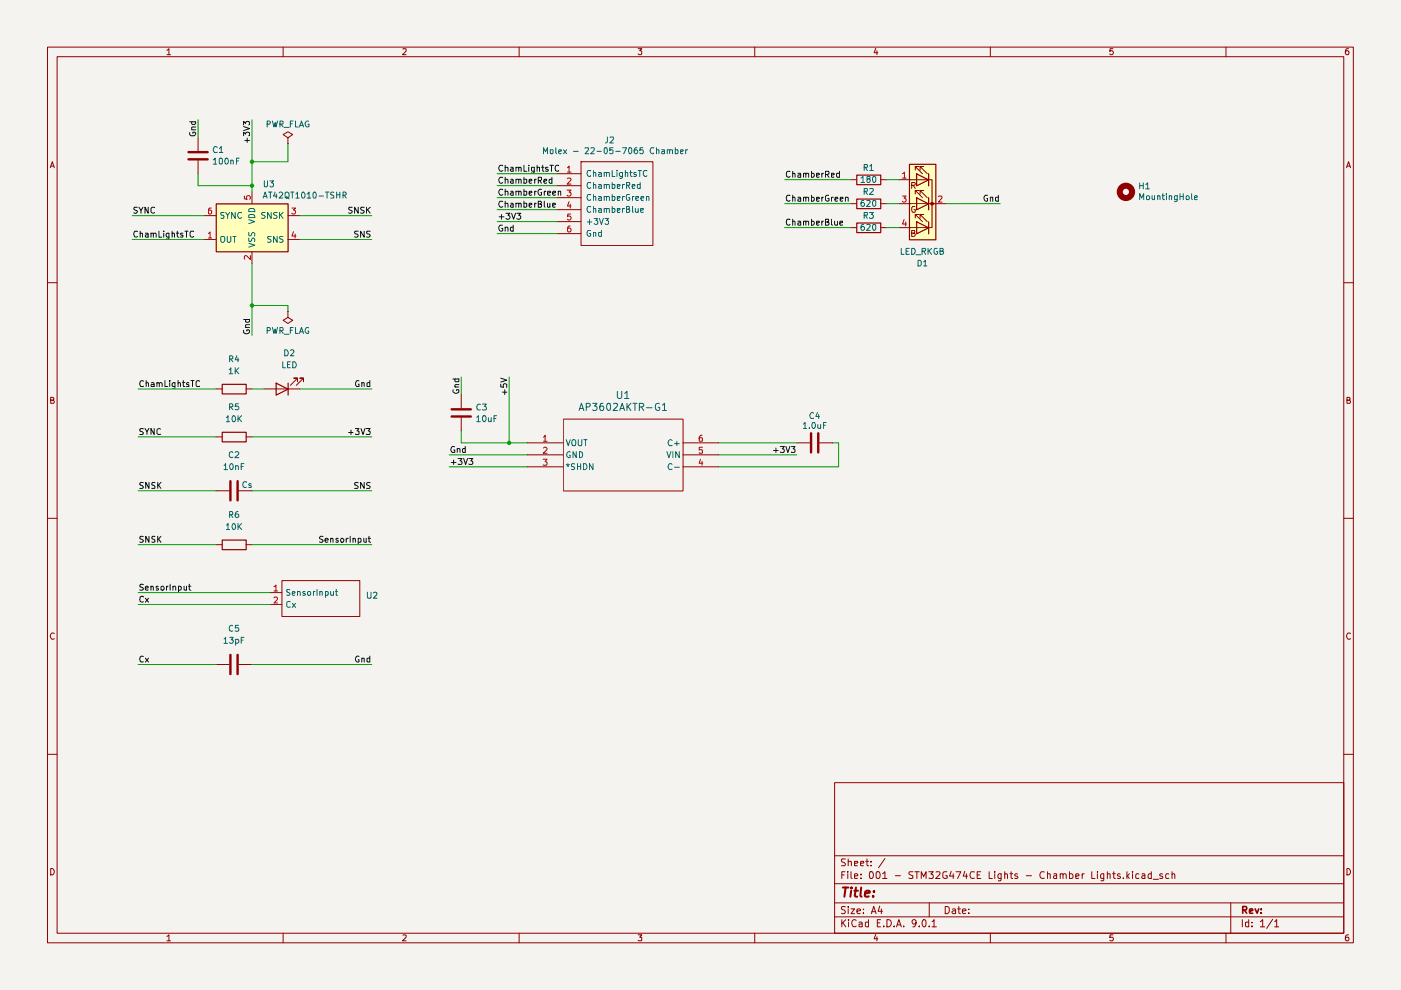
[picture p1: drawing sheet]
<svg xmlns="http://www.w3.org/2000/svg" width="297mm" height="210mm" viewBox="0 0 297 210" stroke-linecap="round" stroke-linejoin="round" font-family="sans-serif">
<path d="M0 0h297v209.9h-297z" fill="#f5f3ef"/>
<g fill="none" stroke="#910000" stroke-width=".21">
<path d="M10.1 10h276.8v189.9h-276.8zM12.1 12h272.8v185.9h-272.8zM35.4 10.7l.4-.4v1.3M35.4 11.6h.8M60 10v2M85.4 10.4l.6-.1 .1 .5-.8 .8h.8M110.1 10v2M135.3 10.3h.8l-.5 .5 .5 .1v.5l-.2 .2h-.4l-.2-.2M160 10v2M185.7 10.2l-.4 1h.8M185.9 10.8v.8M210 10v2"/>
<path d="M236 10.3h-.6l-.1 .6 .2-.1h.3l.3 .2v.3l-.3 .3h-.3l-.2-.2M259.9 10v2M285.9 10.3l-.5 .1a.92 .92 0 0 0 .1 1.2l.4-.1 .1-.5-.3-.2h-.2l-.3 .2M10.7 35.6l.4-1.3 .4 1.3M10.8 35.2h.6M285.5 35.6l.4-1.3 .4 1.3M285.6 35.2h.7M10.1 59.9h2M284.9 59.9h2M10.8 84.8h.5v-.5l-.5-.1v1.3h.5l.2-.4-.3-.3M285.6 84.8h.6v-.5l-.6-.1v1.3h.6l.1-.4-.3-.3M10.1 109.9h2"/>
<path d="M284.9 109.9h2M11.5 134.4a.58 .58 0 0 0-.8 .1 .58 .58 0 0 0 .1 .8 .37 .37 0 0 0 .3 .3 .37 .37 0 0 0 .4-.2M286.3 134.4a.58 .58 0 0 0-.8 .1 .58 .58 0 0 0 .2 .8 .37 .37 0 0 0 .3 .3 .37 .37 0 0 0 .3-.2M10.1 159.9h2M284.9 159.9h2M177 165.9h107.9v32h-107.9zM10.8 184.1a.68 .68 0 0 1 .7 .7 .68 .68 0 0 1-.7 .7zM35.4 198.5l.4-.3v1.3M35.4 199.5h.8M60 197.9v2M85.4 198.3h.7v.4l-.8 .8h.8M110.1 197.9v2"/>
<path d="M135.3 198.2h.8l-.5 .5 .5 .1v.6h-.8M160 197.9v2M177 194.4h107.9M177 191.4h107.9M177 187.4h107.9M177 181.4h107.9M178.5 195v1.5M178.5 185.5h.5M178.6 195.6l.7 .9M179.2 184.8h-.7v1.5M179.2 192.3h-.7v.5l.5 .2 .2 .4-.2 .3-.6-.1M179.2 182.1h-.7v.6a.62 .62 0 0 1 .7 .8l-.8 .1"/>
<path d="M179.3 195l-.8 .8M179.7 184.8v.1M179.7 185.3v1M179.8 192.2v.2M179.8 182.7l.6-.1 .1 1M179.8 182.1v1.5M179.8 192.7v1M179.9 195v.2M179.9 195.5v1M180.4 192.7h.8l-.8 1h.8M180.4 184.8v1.3l.3 .2M181.2 185.8l.7-.1-.2-.4h-.5v.9h.6"/>
<path d="M181.2 183h.7l-.1-.4h-.6v1h.6M181.5 195.2a.63 .63 0 0 0-.8 0 .63 .63 0 0 0 0 .9l.1 .3 .3 .1 .4-.2M181.7 193.2l.8-.2-.1-.2-.5-.1-.2 .2 .1 .7h.6M182.1 195.6l.5-.1 .2 .2v.8M182.5 183h.6l-.1-.4h-.5v.2v.8h.5M182.5 186.2v.1M182.5 185.3v.2M182.8 195.8l-.7 .2v.4h.7M183 193.5v.2M183 192.8v.1M183.6 182.6h.5M183.8 182.1v1.3l.1 .2h.2"/>
<path d="M184.1 195.6h-.6v.7l.2 .2 .4-.1M184.1 195v1.5M184.4 184.9l.1-.1a.73 .73 0 0 1 .7 .5 .73 .73 0 0 1-.3 .9h-.5zM184.7 183.5v.1M184.7 182.6v.2M184.7 193.7l.6-1.5 .5 1.5M184.8 193.3h.8M185.7 198.1l-.4 1h.8M185.8 184.9l.1-.1a.73 .73 0 0 1 .8 .5 .73 .73 0 0 1-.3 .9l-.3 .1-.3-.3zM185.9 198.6v.9M186 195.7h.5M186.5 192.1l-.3 1.1h.9"/>
<path d="M186.7 195h-.7v1.5h.7M186.9 192.7v1M187.1 185.3l.5-.5v1.5M187.1 186.3h.9M187.4 196.3v.2M187.6 182l-1.3 2M188 195a.78 .78 0 0 1 1 .7 .78 .78 0 0 1-1 .8zM189.6 196.3v.2M189.8 185.7h1.1M190.1 196.5l.5-1.5 .5 1.5M190.2 196.1h.7M191.6 196.3v.2"/>
<path d="M193.5 184.8h-.6l-.2 .3 .2 .3 .6 .3v.5h-.8M194 184.8h.9M194.2 195.6l-.2 .3h-.4l-.2-.3v-.4l.2-.2h.4a1.04 1.04 0 0 1-.2 1.5h-.3M194.4 184.8v1.5M194.9 196.3v.2M195.3 186.3v-1.5l.5 1 .5-1v1.5M195.8 195h.2a1 1 0 0 1 0 1.5l-.4-.3a.99 .99 0 0 1 .2-1.2zM196.9 184.8h1l-.5 .5h.2a.6 .6 0 0 1 .2 .9h-.9M197 196.3v.2M197 191.4v3M197.6 195.4l.4-.4v1.5M197.6 196.5h.9"/>
<path d="M198.5 184.9l.6-.1 .2 .5-.9 1h.9M200.4 192.2h.4l.5 .3v.8l-.5 .4h-.4zM200.7 184.8h-.5l-.3 .4 .1 .9 .3 .2 .5-.1v-.5h-.3M201.7 184.7l-.4 1.1h1M201.9 192.8l.5-.1 .2 .2v.8M202.1 185.3v1M202.6 193l-.8 .3 .3 .4 .5-.1M202.7 184.8h1l-.7 1.5M203 192.7h.6M203.3 192.2v1.3l.3 .2M204 193.2l.8-.2-.1-.2-.4-.1-.3 .2 .1 .7h.6M204.6 184.7l-.4 1.1h.9"/>
<path d="M204.9 185.3v1M205.4 193.5v.2M205.4 192.8v.1M206.6 184.9l-.7-.1a.75 .75 0 0 0-.3 1 .75 .75 0 0 0 .9 .4h.1M207.2 185.5h.5M207.9 184.8h-.7v1.5h.7M209.7 184.8v1.5h.7M210 197.9v2M210.9 184.8v.1M210.9 185.3v1M212.3 185.3v1.2l-.3 .3-.3-.1M212.3 185.3h-.5l-.2 .3 .1 .6h.6"/>
<path d="M213 185.4l.2-.1h.3l.1 1M213 184.8v1.5M214.1 185.3h.6M214.4 184.8v1.3l.3 .2M215.7 185.3a.35 .35 0 0 0-.3 0 .35 .35 0 0 0-.3 .3l.7 .4-.2 .3-.5-.1M217.6 185.7h1.1M221.4 184.9l-.6-.1a.74 .74 0 0 0-.3 1 .74 .74 0 0 0 .9 .4M222.1 185.4l.1-.1h.5v1M222.1 184.8v1.5M223.4 185.3h.6v1M224 185.7h-.5l-.1 .2 .1 .4 .5-.1M224.8 185.4l.2-.1h.4v1"/>
<path d="M224.8 185.3v1M225.4 185.5a.35 .35 0 0 1 .3-.3 .35 .35 0 0 1 .4 .3v.8M226.7 185.3h.5l.3 .3-.1 .6h-.7M226.7 184.8v1.5M228.1 185.8l.7-.1-.1-.4h-.6v.9h.6M229.4 185.3v1M229.9 185.3h-.4l-.1 .3M231.5 184.8v1.5h.7M232.7 184.8v.1M232.7 185.3v1M234 185.3v1.3l-.2 .2-.4-.1M234 185.3h-.4l-.3 .3 .1 .6h.6"/>
<path d="M234.8 185.4l.1-.1h.5v1M234.8 184.8v1.5M235.9 185.3h.6M236 198.2h-.6l-.1 .6 .6-.1 .2 .3-.1 .4h-.7M236.1 184.8v1.3l.4 .2M237.5 185.3a.35 .35 0 0 0-.4 0 .35 .35 0 0 0-.2 .3l.7 .4-.3 .3-.4-.1M238.2 186.2v.1M238.9 184.8v1.5M239 185.7l.4 .6M239.4 185.3l-.5 .5M240.1 184.8v.1M240.1 185.3v1"/>
<path d="M241.5 185.3h-.5l-.2 .3 .1 .6h.6M242.1 185.3h.6v1M242.7 185.7h-.5l-.1 .2 .1 .4 .5-.1M244.1 185.3h-.4l-.3 .3 .1 .6h.6M244.1 184.8v1.5M244.5 186.4h1.1M246.5 185.3a.35 .35 0 0 0-.4 0 .35 .35 0 0 0-.2 .3l.6 .4-.2 .3-.4-.1M247.8 185.3h-.4l-.3 .3 .1 .6h.6M248.5 185.4l.2-.1h.3l.1 1M248.5 184.8v1.5M259.9 197.9v2M260.9 191.4v6.5"/>
<path d="M263.4 195v1.5M264.8 195.6h-.7v.7l.2 .2 .5-.1M264.8 195v1.5M265.4 196.3v.2M265.4 195.6v.1M267.2 195.4l.5-.4v1.5M267.2 196.5h.9M269.8 194.9l-1.2 1.9M270.3 195.4l.4-.4v1.5M270.3 196.5h.8M285.6 184.1a.68 .68 0 0 1 .7 .7 .68 .68 0 0 1-.7 .7zM285.9 198.2l-.5 .1-.2 .4 .1 .7h.6v-.7h-.5l-.2 .3"/>
</g>
<path d="M263.5 193l.7-.1v-.6l-.7-.1v1.4M263.8 193l.5 .6M264.9 193.2l.7-.2v-.2l-.5-.1-.2 .2 .1 .7h.6M266.1 192.7l.4 .9 .4-.9M267.4 193.5v.1M267.4 192.8v.1" fill="none" stroke="#910000" stroke-width=".34"/>
<path d="M178.7 188.2h1.2M179.3 188.2l-.3 1.9M180.5 188.8l-.2 1.3M180.6 188.2l-.2 .1h.2v-.1l-.1 .1M181.1 188.8h.8M181.5 188.2l-.3 1.7 .1 .1 .4 .1M182.6 188.2l-.2 1.7 .3 .2M183.4 189.4l1-.1v-.4l-.6-.1-.4 .3v.9h.8M185.1 189.9v.2M185.3 188.9v.2" fill="none" stroke="#910000" stroke-width=".42"/>
<g fill="#ffb">
<path d="M45.8 43.2h15.2v10.1h-15.2z"/>
<path d="M192.8 34.8h5.6v16h-5.6z"/>
</g>
<g fill="none" stroke="#910000" stroke-width=".21">
<path d="M42 29.2v2.8M42 34v2.8M61 29.2l1.1-.7-1.1-.6-1 .6 1 .7v1.3M61 30.5h.1M118.1 36.8h5.1M118.1 39.4h5.1M123.2 34.3h15.2v17.8h-15.2zM180.3 38.1h1.3M186.7 38.1h1.3M43.3 45.7h2.5M43.3 50.8h2.5M53.4 40.6v2.6"/>
<path d="M53.4 53.3v2.6M61 45.7h2.6M61 50.8h2.6M118.1 41.9h5.1M118.1 44.4h5.1M118.1 47h5.1M118.1 49.5h5.1M180.3 43.2h1.3M180.3 48.3h1.3M186.7 43.2h1.3M186.7 48.3h1.3M61 66v1.3l1.1 .6-1.1 .7-1-.7 1-.6"/>
<path d="M61 66h.1M45.8 82.5h1.3M52.2 82.5h1.2M56 82.5h7.6M63.1 80.9v-.7h-.8h.8l-1.5 1.5M64.3 80.9v-.7h-.7h.7l-1.5 1.5M97.8 83.7v2.8M97.8 88.6v2.8M111.8 93.9h7.6M111.8 96.4h7.6M111.8 99h7.6M119.4 88.9h25.4v15.2h-25.4z"/>
<path d="M144.8 93.9h7.6M144.8 96.4h7.6M144.8 99h7.6M168.9 93.9h2.8M173.7 93.9h2.8"/>
</g>
<g fill="none" stroke="#0f0f0f" stroke-width=".21">
<path d="M40.2 28.1v.4l.3 .3 .8-.1 .2-.3-.2-.4h-.4v.3M40.2 25.8h1.3M40.6 25.8v.4l.3 .2h.3l.3-.2-.1-.4M40.6 27.5h.9M41.5 26.9l-.9 .1 .1 .5M51.6 28.8v-.8l.5 .4 .2-.4 .5 .1 .1 .5-.2 .2M51.6 26.8l1.3 .5-1.3 .4M51.6 26.5v-.8l.5 .5 .2-.5 .5 .1 .1 .5-.2 .2M51.9 29.8h1M52.4 29.3v.9M106.6 35.1h-.6a.66 .66 0 0 0-.2 .8 .66 .66 0 0 0 .7 .3h.1M106.6 37.7l-.6-.1a.66 .66 0 0 0-.2 .8 .66 .66 0 0 0 .7 .4l.1-.1"/>
<path d="M107.1 35.6l.5-.1 .1 .8M107.1 38.1l.5-.1 .1 .9M107.1 35.1v1.2M107.1 37.6v1.3M108.3 35.5h.4l.1 .8M108.3 38h.4l.1 .9M108.8 35.7l-.6 .3 .2 .3 .4-.1M108.8 38.3l-.6 .2 .2 .4 .4-.1M109.4 35.6l.5-.1 .1 .8M109.4 38.1l.5-.1 .1 .9M109.4 35.5v.8M109.4 38v.9"/>
<path d="M110 35.6v-.1h.4l.1 .8M110 38.2v-.2h.4l.1 .9M111.1 35.1v1.2h.6M111.1 38l.6 .1v.6l-.3 .2-.3-.1M111.1 37.6v1.3M112.1 35.1h.1M112.1 35.5v.8M112.2 38.4l.6-.1-.1-.3h-.4l-.1 .2v.5l.2 .2 .3-.1M113.3 36.2l-.4 .1-.2-.1 .1-.7h.5v1l-.3 .2h-.3M113.4 38v.9M113.7 38h-.2l-.1 .3M113.9 35.6l.5-.1v.8"/>
<path d="M113.9 35.1v1.2M114.1 38.3h.5l.2-.2-.1-.5h-.6v1.3M114.4 38.3l.4 .6M114.8 35.5h.5M115.1 35.1v1.1l.2 .1M115.3 38.4l.6-.1v-.3h-.5l-.1 .2v.5l.2 .2 .4-.1M116.2 35.5h-.5v.2l.5 .2v.3l-.1 .1-.4-.1M116.6 35.1h.7M116.9 35.1v1.2M117 38h-.5l-.1 .3 .1 .5h.5M117 37.6v1.3M118.4 35.1h-.5a.74 .74 0 0 0 .3 1.2l.2-.1"/>
<path d="M167.5 36.4l-.5-.1a.74 .74 0 0 0 .2 1.3l.3-.2M168.1 36.8l.4-.1 .1 .9M168.1 36.3v1.3M169.2 36.7h.5l.1 .9M169.8 37l-.6 .2v.3h.6M170.3 36.8l.6-.1v.9M170.3 36.7v.9M170.9 36.9v-.2h.5v.9M172 36.7h.5l.1 .3v.3l-.2 .3-.4-.1M172 36.3v1.3M173.1 37.2l.6-.2v-.3h-.6v.8h.6M174.2 36.7v.9"/>
<path d="M174.6 36.7l-.4 .3M175 37l.7-.1v-.6h-.7v1.3M175.3 37l.5 .6M176.3 37.2l.6-.2-.1-.3h-.5v.8h.5M178 36.7l-.6 .1v.6l.1 .2 .5-.1M178 36.3v1.3M29.1 43.9h-.7a.47 .47 0 0 0 .1 .5 .47 .47 0 0 0 .5 .2l.1 .4-.2 .2-.5-.1M29.1 49.1l-.5-.1a.66 .66 0 0 0-.2 .8 .66 .66 0 0 0 .7 .4v-.1M29.5 43.9l.4 .7 .4-.7M29.7 49.5l.4-.1 .1 .9M29.7 49v1.3M29.9 44.6v.6"/>
<path d="M30.8 49.4h.5l.1 .9M31.4 43.9v1.3l-.7-1.3v1.3M31.4 49.7l-.6 .2v.3h.6M32 49.5l.4-.1 .1 .9M32 49.4v.9M32.5 49.6l.1-.2h.4l.1 .9M32.8 44l-.5-.1-.3 .3 .1 .8 .3 .2 .4-.2M33.7 49v1.3h.6M34.7 49v.1M34.7 49.4v.9M35.8 50.2l-.3 .1-.3-.3v-.4l.2-.2h.4v1.1l-.2 .2-.3-.1M36.5 49.5l.4-.1 .1 .9"/>
<path d="M36.5 49v1.3M37.4 49.4h.5M37.6 49v1l.3 .3M38.8 49.4h-.4l-.1 .2 .1 .3h.4v.3h-.5M39.2 49h.7M39.5 49v1.3M41.1 49.1l-.6-.1-.2 .3v.7l.2 .2 .3 .1 .3-.2M74.7 43.9h-.7a.47 .47 0 0 0 0 .5 .47 .47 0 0 0 .5 .2l.2 .4-.3 .2-.5-.1M75.9 49h-.6v.5l.4 .1 .2 .4-.2 .3-.5-.1M75.9 43.9v1.3l-.7-1.3v1.3M77.2 49v1.3l-.7-1.3v1.3M77.2 43.9h-.7a.47 .47 0 0 0 .1 .5 .47 .47 0 0 0 .4 .2l.2 .4-.2 .2-.5-.1"/>
<path d="M77.7 43.9v1.3M77.9 44.4l.6 .8M78.5 49h-.7v.5l.4 .1 .3 .4-.3 .3-.5-.1M78.5 43.9l-.8 .7M105.8 46h1M106.3 45.5v1M106.5 47.8h-.5a.66 .66 0 0 0-.2 .8 .66 .66 0 0 0 .7 .3l.1-.5h-.3M106.6 42.8l-.6-.1a.66 .66 0 0 0-.2 .8 .66 .66 0 0 0 .7 .4l.1-.1M106.6 40.2l-.6-.1a.66 .66 0 0 0-.2 .8 .66 .66 0 0 0 .7 .4l.1-.1M107.1 48.3l.5-.1 .1 .8M107.1 43.2l.5-.1 .1 .8M107.1 40.6h.5l.1 .8"/>
<path d="M107.1 40.1v1.3M107.1 42.7v1.2M107.1 48.2v.8M107.3 45.2h.8l-.4 .4 .4 .3v.3l-.2 .3h-.5l-.1-.2M108.3 43.1h.4l.1 .8M108.3 40.6h.4l.1 .8M108.5 45.2l.4 1.3 .4-1.3M108.8 48.2h-.5l-.1 .2 .1 .5h.5M108.8 43.3l-.6 .3 .2 .3h.4M108.8 40.8l-.6 .3 .2 .3 .4-.1M108.8 47.8v1.2M109.4 43.2l.5-.1 .1 .8"/>
<path d="M109.4 40.6h.5l.1 .8M109.4 40.6v.8M109.4 43.1v.8M109.6 45.2h.8l-.4 .4 .4 .3v.3l-.2 .3-.6-.2M110 43.3v-.2h.4l.1 .8M110 40.7v-.1h.4l.1 .8M111.1 43.1l.6 .1v.6l-.3 .1h-.3M111.1 40.6h.6v.6l-.3 .2-.3-.1M111.1 40.1v1.3M111.1 42.7v1.2M112.2 43.5l.6-.2-.1-.2h-.4l-.1 .2v.5l.2 .1h.3M112.2 41l.6-.2-.1-.2h-.4l-.1 .1v.5l.2 .2 .3-.1"/>
<path d="M113.4 40.6v.8M113.4 43.1v.8M113.7 43.1h-.2l-.1 .2M113.7 40.6h-.2l-.1 .2M114.1 43.3h.5l.2-.3-.2-.3h-.5v1.2h.5l.2-.1v-.5h-.2M114.8 40.1h-.5a.66 .66 0 0 0-.2 .8 .66 .66 0 0 0 .7 .4v-.5h-.2M115.4 42.7v1.1l.2 .1M115.4 40.6v.8M115.7 40.6h-.2l-.1 .2M116.1 43.1v.8h.3l.2-.1M116.1 41l.7-.2-.1-.2h-.5l-.1 .1 .1 .6h.5M116.6 43.1v.8"/>
<path d="M117.2 43.5l.6-.2-.1-.2h-.5v.8h.5M117.2 41l.6-.2v-.2h-.5l-.1 .1v.5l.1 .2 .5-.1M118.4 40.6h.5v.8M118.4 40.6v.8M167.5 41.5l-.5-.1a.74 .74 0 0 0 .2 1.3l.3-.2M167.5 46.6l-.5-.1a.74 .74 0 0 0 .2 1.3l.3-.2M168.1 41.9l.4-.1 .1 .9M168.1 47l.4-.1 .1 .9M168.1 41.4v1.3M168.1 46.5v1.3M169.2 41.8h.5l.1 .9M169.2 46.9h.5l.1 .9"/>
<path d="M169.8 42.1l-.6 .1v.4h.6M169.8 47.2l-.6 .1v.4h.6M170.3 41.9l.6-.1v.9M170.3 47l.6-.1v.9M170.3 41.8v.9M170.3 46.9v.9M170.9 42v-.2h.5v.9M170.9 47.1v-.2h.5v.9M172 41.8h.5l.1 .3v.3l-.2 .3-.4-.1M172 46.9h.5l.1 .3v.3l-.2 .3-.4-.1M172 41.4v1.3M172 46.5v1.3"/>
<path d="M173.1 42.2l.6-.1v-.3h-.6v.8h.6M173.1 47.3l.6-.1v-.3h-.6v.8h.6M174.2 41.8v.9M174.2 46.9v.9M174.6 41.8l-.4 .3M174.6 46.9l-.4 .3M175 47.1l.6-.1 .1-.4-.7-.1v1.3h.5l.3-.5-.4-.2M175.7 41.4h-.4l-.3 .3v.6l.4 .4 .4-.2v-.4h-.3M176.3 46.5v1.1l.2 .2M176.3 41.8v.9M176.7 41.8h-.3l-.1 .3M177 46.9v.7l.1 .2 .4-.2"/>
<path d="M177 42.2l.6-.1-.1-.3h-.4l-.1 .2v.5l.2 .2 .3-.1M177.5 46.9v.9M178.1 47.3l.5-.1v-.3h-.5v.2v.5l.1 .2 .4-.1M178.1 42.2l.6-.1-.1-.3h-.4l-.1 .2v.5l.2 .2 .3-.1M179.2 41.9l.5-.1 .1 .9M179.2 41.8v.9M209.4 41.4h-.5a.66 .66 0 0 0-.3 .8 .66 .66 0 0 0 .8 .4v-.5h-.2M210 41.9l.5-.1v.9M210 41.8v.9M211.7 41.8l-.6 .1v.6l.2 .2 .4-.1M211.7 41.4v1.3M51.6 70v.5a.66 .66 0 0 0 .9 .3 .66 .66 0 0 0 .3-.8l-.5-.1v.3"/>
<path d="M51.6 67.7h1.3M52.1 67.7v.5l.2 .1 .5-.1v-.5M52.1 69.4h.8M52.9 68.8l-.8 .1 .1 .5M76.1 80.8a.66 .66 0 0 0-.7 .4 .66 .66 0 0 0 .2 .8h.5v-.6h-.2M76.7 81.3l.2-.2 .3 .1v.8M76.7 81.1v.9M78.4 80.7v1.3h-.5l-.1-.7 .3-.2 .3 .1M95.7 98h1M96.2 97.5v1M96.4 94.7a.66 .66 0 0 0-.8 .4 .66 .66 0 0 0 .2 .8l.6-.1v-.4h-.2M96.9 95.2l.2-.1 .4 .1v.7"/>
<path d="M96.9 95.1v.8M97.1 97.2h.9l-.5 .5 .4 .1v.6h-.8M98.3 97.2l.4 1.3 .4-1.3M98.6 94.7v1.2h-.5v-.7h.5M99.4 97.2h.8l-.4 .5 .4 .1v.6h-.8M106.2 81.4v.6l.6 .1v-.7h.6v.7M106.2 80.2l1.2 .4-1.2 .4M106.5 83.1h.9M107 82.6v1.1M164 95.5h1M164.5 95v.9M165.4 94.7h.9l-.4 .5h.3v.6h-.8"/>
<path d="M166.6 94.7l.4 1.2 .5-1.2M167.8 94.7h.8l-.5 .5 .5 .2-.1 .4h-.7"/>
</g>
<path d="M181.7 37.1h5v2.1h-5zM45.8 43.2h15.3v10.2h-15.3zM181.7 42.2h5v2h-5zM181.7 47.3h5v2h-5zM47.1 81.5h5.1v2h-5.1zM58.5 81.2l2.6 1.3-2.6 1.3zM61.1 81.2v2.6" fill="none" stroke="#910000" stroke-width=".25"/>
<g fill="none" stroke="#b90000" stroke-width=".21">
<path d="M120.3 35.6l.3-.4v1.3M120.3 37.8h.6l.2 .3-.9 .9h.9M120.3 36.5h.8M44.2 49.5l.3-.3v1.3M44.2 50.5h.7M44.8 44.1h-.4l-.2 .3v.8l.2 .2 .4-.1v-.7l-.4-.1-.2 .3M51.8 41.6v.6h.6l-.2-.1v-.4l.3-.2h.3l.3 .2v.4l-.2 .1M53.1 54.2v.8l-.9-.8-.4 .2 .1 .5M61.9 44.1h.8l-.5 .4 .5 .3-.1 .5-.5 .1-.2-.2M62.2 49.1l-.3 .9h.8M62.6 49.6v.9M120.2 40.3h.9l-.5 .4 .5 .3v.3l-.3 .3h-.4l-.2-.2"/>
<path d="M120.6 42.8l-.3 .9h.8M120.9 47.9l-.4 .1-.2 .9 .3 .3h.2l.3-.3v-.3l-.3-.3-.4 .1-.1 .2M120.9 43.3v.8M121 45.4h-.6l-.1 .6 .2-.2h.3l.3 .3v.3l-.3 .3h-.3l-.2-.2M115.1 97.4h.9l-.4 .5 .3 .1v.6h-.8M115.2 92.7l.4-.4v1.3M115.2 95l.2-.2h.3l.3 .4-.9 .9h.9M115.2 93.6h.8M148.5 97.4l-.2 .8h.7M148.8 92.3h-.2l-.3 .3v.9h.6v-.6l-.4-.1-.2 .1v.1M148.8 97.8v.8M148.9 94.8h-.6v.6h.6l-.1 .7-.5-.1"/>
</g>
<g fill="none" stroke="#006665" stroke-width=".21">
<path d="M125.2 36.2h-.5a.66 .66 0 0 0-.2 .8 .66 .66 0 0 0 .7 .3M125.2 38.8l-.5-.1a.66 .66 0 0 0-.2 .8 .66 .66 0 0 0 .7 .4v-.1M125.8 36.7l.4-.1 .1 .8M125.8 39.2l.4-.1 .1 .9M125.8 36.2v1.2M125.8 38.7v1.3M126.9 36.6h.5l.1 .8M126.9 39.1h.5l.1 .9M127.5 36.8l-.6 .2v.3h.6M127.5 39.4l-.6 .1v.4h.6M128.1 36.7l.5-.1v.8M128.1 39.2l.5-.1v.9"/>
<path d="M128.1 36.6v.8M128.1 39.1v.9M128.6 36.7l.1-.1h.4l.1 .8M128.6 39.3l.1-.2h.4l.1 .9M129.8 36.2v1.2h.6M129.8 39.1h.5l.1 .2-.1 .6h-.5M129.8 38.7v1.3M130.8 36.2h.1M130.8 36.6v.8M130.9 39.5l.6-.1-.1-.3h-.5v.8h.5M132 37.3l-.4 .1-.3-.2v-.5l.2-.1h.5v1l-.3 .2h-.3M132 39.1v.9"/>
<path d="M132.4 39.1l-.4 .2M132.6 36.7l.4-.1 .1 .8M132.6 36.2v1.2M132.8 39.3h.6v-.6h-.6v1.3M133.1 39.3l.4 .7M133.5 36.6h.5M133.7 36.2v1l.3 .2M134 39.5l.6-.1-.1-.3h-.4l-.1 .2 .1 .6h.4M134.9 36.6h-.4l-.1 .1 .1 .3h.4l.1 .2a.36 .36 0 0 1-.6 .1M135.3 36.2h.7M135.6 36.2v1.2M135.7 39.1l-.6 .1v.6l.3 .2 .3-.1"/>
<path d="M135.7 38.7v1.3M137.2 36.2h-.5l-.3 .2v.7l.4 .3 .4-.1M46.8 50.3l.2-.2h.4a.8 .8 0 0 1-.1 1.3h-.2l-.3-.3zM47.5 45l-.7 .1v.4l.7 .4-.1 .3h-.6M47.8 45l.5 .6 .4-.6M48.2 50.1v1l.2 .3h.3l.2-.3v-1M48.3 45.6v.7M49.4 50.1h.6M49.7 50.1v1.3M49.9 45v1.3l-.8-1.3v1.3M51.2 45.1l-.6-.1a.66 .66 0 0 0-.2 .8 .66 .66 0 0 0 .7 .4l.1-.1M52.7 46.6l1.3 .4-1.3 .4"/>
<path d="M52.7 45.6l.3-.1h.7a.52 .52 0 0 1 .3 .6h-1.3zM52.7 44.4l.3-.2h.7a.52 .52 0 0 1 .3 .7h-1.3zM52.7 51.6l1.3 .4-1.3 .4M52.7 50.5v.6h.6v-.4l.5-.2 .2 .2-.1 .5M52.7 49.3v.6l.2 .1 .4-.2v-.3l.3-.2 .4 .2-.1 .5M56.2 45h-.6l-.1 .2 .2 .4h.3l.2 .3-.2 .4-.5-.1M57.5 45v1.3l-.8-1.3v1.3M57.5 50.1h-.6l-.2 .2 .3 .4h.2l.3 .3-.3 .4-.5-.1M58.8 45h-.6l-.2 .2 .3 .4h.2l.3 .3-.3 .4-.5-.1M58.8 50.1v1.3l-.8-1.3v1.3M59.3 45v1.3M59.4 45.6l.6 .7"/>
<path d="M60 50.1h-.6l-.1 .2 .2 .4h.3l.2 .3-.2 .4-.5-.1M60 45l-.7 .7M124.5 47.1h1M125 46.6v1M125.2 41.3l-.5-.1a.66 .66 0 0 0-.2 .8 .66 .66 0 0 0 .7 .4v-.1M125.2 43.9l-.5-.1a.66 .66 0 0 0-.2 .8 .66 .66 0 0 0 .7 .4v-.1M125.2 48.9h-.5a.66 .66 0 0 0-.2 .8 .66 .66 0 0 0 .7 .3v-.5h-.2M125.8 41.7h.4l.1 .8M125.8 44.3l.4-.1 .1 .8M125.8 49.4l.4-.1 .1 .8M125.8 41.2v1.3M125.8 43.8v1.2"/>
<path d="M125.8 49.3v.8M126 46.3h.7l-.4 .4 .4 .3v.5l-.5 .1-.2-.2M126.9 41.7h.5l.1 .8M126.9 44.2h.5l.1 .8M127.1 46.3l.4 1.3 .4-1.3M127.5 41.9l-.6 .2v.3h.6M127.5 44.4l-.6 .2v.4h.6M127.5 49.3l-.6 .1v.6l.2 .1 .4-.1M127.5 48.9v1.2M128.1 41.7h.5v.8M128.1 44.3l.5-.1v.8M128.1 41.7v.8"/>
<path d="M128.1 44.2v.8M128.3 46.3h.7l-.4 .4 .4 .2v.5l-.2 .2h-.4l-.1-.2M128.6 41.8l.1-.1h.4l.1 .8M128.6 44.4l.1-.2h.4l.1 .8M129.8 41.7h.5l.1 .1-.1 .6h-.5M129.8 44.2h.5l.1 .2-.1 .6h-.5M129.8 41.2v1.3M129.8 43.8v1.2M130.9 42.1l.6-.2-.1-.2h-.5v.7h.5M130.9 44.6l.6-.2-.1-.2h-.5v.8h.5M132 41.7v.8M132 44.2v.8"/>
<path d="M132.4 41.7l-.4 .1M132.4 44.2l-.4 .2M132.8 44.4h.5l.1-.2-.1-.4h-.5v1.2h.6l.1-.4-.1-.2h-.1M133.4 41.2a.65 .65 0 0 0-.6 .6 .65 .65 0 0 0 .4 .7l.3-.2v-.4h-.2M134.1 43.8v1.2h.2M134.1 41.7v.8M134.5 41.7h-.3l-.1 .1M134.7 44.2l.1 .8h.3l.2-.1M134.8 42.1l.6-.2v-.2h-.5l-.1 .1 .1 .6h.5M135.3 44.2v.8M135.8 44.6l.6-.2v-.2h-.5l-.1 .2 .2 .6h.4M135.9 42.1l.6-.2-.1-.2h-.4l-.1 .1 .1 .6h.4"/>
<path d="M137.1 41.7h.4l.1 .8M137.1 41.7v.8M120.1 93.2l.4 1.3 .4-1.3M120.1 98.5l.3 .1 .3-.1M120.2 98.9l.2-.3 .2 .3M120.4 98.3v.3M120.9 95.8a.58 .58 0 0 0-.8 .6 .58 .58 0 0 0 .8 .5v-.4h-.2M121.3 93.4l.3-.2 .4 .2 .1 .7-.2 .4h-.5l-.2-.4zM121.8 98.4l-.5-.1-.1 .2v.3l.6 .4-.2 .4-.4-.1M122.2 95.8v1.2l-.7-1.2v1.2M122.4 98.3v1.3M122.4 98.9h.7"/>
<path d="M122.6 93.2v1l.2 .3h.5l.1-1.3M122.9 95.8a.64 .64 0 0 1 .6 .6 .64 .64 0 0 1-.6 .6zM123.1 98.3v1.3M123.7 98.3a.65 .65 0 0 1 .8 .6 .65 .65 0 0 1-.8 .7zM123.8 93.2h.7M124.1 93.2v1.3M125.7 98.3v1.3l-.7-1.3v1.3M141.4 95.8l.4 1.2 .4-1.2M142.5 93.4a.58 .58 0 0 0-.8 .1 .58 .58 0 0 0 .1 .8l.1 .2 .6-.1M142.5 98.5a.61 .61 0 0 0-.9 .3 .61 .61 0 0 0 .5 .8l.4-.1M142.7 95.8v1.2M143 94.1h1"/>
<path d="M143 99.1h1M143.5 93.6v.9M144 95.8v1.2l-.7-1.2v1.2"/>
</g>
<path d="M40 33.8h4M40 32.3h4M95.8 88.3h4M95.8 86.8h4M172 91.9v4M173.5 91.9v4" fill="none" stroke="#910000" stroke-width=".51"/>
<circle cx="238.7" cy="40.7" r="1.31" fill="none" stroke="#910000" stroke-width="1.3"/>
<path d="M197.5 43h.4v.4h-.4z" fill="#910000"/>
<g fill="none" stroke="#910000" stroke-width=".21">
<path d="M190.5 38.1h7.1v10.2h-1M193.3 39.3h.6l.2-.4-.2-.2h-.6v1.3M193.6 39.3l.5 .7M194.1 36.1v-.8h.7h-.7l1.5 1.5M194.3 36.8v2.6zM195.1 36.1v-.8h.7h-.7l1.5 1.5M196.8 36.8v2.6M190.5 43.2h10.2M190.5 48.3h6.3M193.3 49.4h.6v-.5h-.6v1.2h.5l.3-.4-.4-.3M194 43.8h-.5l-.2 .2v.7l.2 .3h.3l.3-.1v-.5h-.3M194.1 41.1v-.7h.7h-.7l1.5 1.5"/>
<path d="M194.1 46.2v-.7h.7h-.7l1.5 1.5M194.3 41.9v2.5zM195.1 41.1v-.7h.7h-.7l1.5 1.5M195.1 46.2v-.7h.7h-.7l1.5 1.5M196.8 41.9v2.5M197.4 43h.4v.4h-.4zM45.8 92.6h1.3M52.2 92.6h1.2M45.8 115.5h1.3M45.8 104.1h2.8M50.6 104.1h2.8M52.2 115.5h1.2"/>
<path d="M57.2 125.6h2.6M57.2 128.2h2.6M59.8 123.1h16.5v7.6h-16.5zM45.8 140.9h2.8M50.6 140.9h2.8"/>
</g>
<path d="M192.8 34.8h5.6v16h-5.6zM194.4 36.9l2.5 1.2-2.5 1.3zM196.9 36.9v2.5M194.4 42l2.5 1.2-2.5 1.3zM194.4 47l2.5 1.3-2.5 1.3zM196.9 42v2.5M196.9 47v2.6M47.1 91.7h5.1v2h-5.1zM47.1 114.5h5.1v2h-5.1z" fill="none" stroke="#910000" stroke-width=".25"/>
<path d="M191.3 36.8l.5-.3v1.3M191.3 37.8h.8M191.3 41.6h.8l-.4 .4 .4 .2-.1 .6h-.5l-.2-.1M191.7 46.6l-.4 .9h.9M192 47.1v.8M199 41.7l.6-.1 .1 .2-.7 1h.7M58.1 124.4l.4-.4v1.3M58.1 126.7l.5-.1 .2 .2v.4l-.7 .6h.7M58.1 125.3h.7" fill="none" stroke="#b90000" stroke-width=".21"/>
<g fill="none" stroke="#0f0f0f" stroke-width=".21">
<path d="M30.4 80.9v-.1a.66 .66 0 0 0-.8 .4 .66 .66 0 0 0 .3 .8l.5-.1M30.4 90.9h-.7v.5l.4 .1 .3 .4-.2 .2h-.6M30.7 90.8l.5 .7 .4-.7M31 81.3l.2-.2 .2 .1 .1 .8M31 80.7v1.3M31.2 91.5v.6M32.1 81.2a.36 .36 0 0 1 .6 .2v.6h-.6v-.5l.6-.1M32.7 90.8v1.3l-.7-1.3v1.3M33.3 81.3l.1-.2 .3 .1 .1 .8M33.3 81.1v.9M33.8 81.4l.2-.3 .3 .1 .1 .8M34 91l-.3-.2-.4 .4v.7l.2 .2 .5-.1"/>
<path d="M35 80.7v1.3h.6M36 80.7v.2M36 81.1v.9M37.1 81.1v1.2l-.5 .1M37.1 81.2l-.4-.1-.2 .3v.4l.2 .2h.4M37.8 81.3l.1-.2 .3 .1 .1 .8M37.8 80.7v1.3M38.7 81.1h.5M38.9 80.7v1.1v.2h.3M40 81.2l-.3-.1-.2 .3 .1 .1 .4 .1v.4h-.5M40.5 80.7h.6M40.8 80.7v1.3"/>
<path d="M42.3 80.9l-.3-.2-.4 .3v.7l.1 .3 .6-.1M73.9 91.7h.9M74.4 91.2v.9M75.4 90.8h.7l-.4 .6h.4v.6h-.7M76.5 90.8l.5 1.3 .4-1.3M77.6 90.8h.9l-.4 .6 .4 .2-.1 .4h-.8M96 80.3h1.3v.6h-.7l-.2-.1 .1-.5M96.1 82.6a.66 .66 0 0 0 .4 .8 .66 .66 0 0 0 .8-.3v-.5h-.5v.2M96.4 82h.9M97.3 81.5l-.8 .1-.1 .3 .2 .1M30.4 113.8h-.7v.5l.6 .2 .1 .2-.3 .3-.5-.1M30.4 102.4h-.7v.5l.4 .1 .3 .3-.2 .2h-.6"/>
<path d="M31.6 113.7v1.3l-.7-1.3v1.3M31.6 102.3v1.2l-.7-1.2v1.2M32.9 113.8l-.5-.1-.2 .3 .1 .3 .6 .2v.4h-.7M32.9 102.4l-.5-.1-.2 .2 .1 .4 .6 .2v.4h-.7M33.4 102.3v1.2M33.4 113.7v1.3M33.6 114.3l.5 .7M33.6 102.9l.5 .6M34.1 113.7l-.7 .8M34.1 102.3l-.7 .7M68.5 113.8l-.5-.1-.3 .3 .1 .2a.57 .57 0 0 1 .6 .7h-.7M68.9 114.6l.7-.1-.1-.3-.3-.1-.3 .2 .1 .6h.5"/>
<path d="M70.1 114.3l.2-.2 .3 .1v.8M70.1 114.1v.9M71.7 114.2l-.3-.1-.2 .2 .2 .3h.3v.3h-.5M72.3 114.2l.3-.1 .3 .3-.1 .5h-.5zM73.4 114.1v.9M73.8 114.1l-.4 .3M74.3 113.7v1.3M74.8 114.3l.2-.2 .4 .2v.7M74.8 114.1v.9M75.9 114.2l.5-.1 .1 .2v.6h-.6M75.9 102.4h-.6v.5l.4 .1 .2 .3-.1 .2h-.6M75.9 114.1v1.3"/>
<path d="M77.1 114.1v.7l.2 .2 .3-.1M77.2 102.3v1.2l-.7-1.2v1.2M77.6 114.1v.9M78.1 114.1h.5M78.2 113.7v1.1l.4 .2M78.5 102.4h-.7v.5l.4 .1 .3 .3-.2 .2h-.6M30.4 139.2l-.3-.1a.61 .61 0 0 0-.5 .7 .61 .61 0 0 0 .8 .5M30.4 124h-.7v.5l.6 .1 .1 .3-.3 .2h-.5M30.4 126.6l-.3-.2a.61 .61 0 0 0-.5 .7 .61 .61 0 0 0 .8 .5M30.8 124.7l.6-.1v-.2l-.4-.1-.2 .2v.5l.2 .1h.4M30.8 139.5l.7 .9M30.8 126.8l.7 .9"/>
<path d="M31.5 139.5l-.7 .9M31.5 126.8l-.7 .9M32 124.5l.2-.2 .3 .2v.6M32 124.3v.8M33.5 124.4h-.4v.2l.3 .1 .2 .3-.2 .1h-.3M34.1 124.5l.4-.2 .3 .2-.1 .6h-.6zM35.3 124.3v.8M35.6 124.3l-.3 .2M36.1 123.9v1.2M36.7 124.5l.2-.2 .4 .2v.6M36.7 124.3v.8M37.8 124.4l.4-.1 .2 .2v.6h-.6"/>
<path d="M37.8 124.3v1.3M39 124.3v.8h.5M39.5 124.3v.8M40 124.3h.5M40.1 123.9v1.1l.4 .1M76.1 139.2l-.2-.1a.64 .64 0 0 0-.6 .6 .64 .64 0 0 0 .6 .7l.2-.1v-.4h-.2M76.7 139.6h.5v.8M76.7 139.5v.9M78.4 139.6h-.6v.7h.6M78.4 139.1v1.3"/>
</g>
<path d="M48.9 102v4.1M50.4 102v4.1M48.9 138.9v4M50.4 138.9v4" fill="none" stroke="#910000" stroke-width=".51"/>
<g fill="none" stroke="#006665" stroke-width=".21">
<path d="M61.5 125.1h-.7v.4l.7 .4-.3 .3h-.4M61.6 127.6l-.4-.1-.4 .3 .1 .8 .3 .2 .4-.1M62 125.8l.6-.1-.2-.3-.4 .2v.5l.1 .1h.4M62 127.9l.7 .9M62.7 127.9l-.7 .9M63.1 125.5l.4-.1 .2 .2v.6M63.1 125.4v.8M64.7 125.5l-.4-.1-.1 .2 .6 .5-.3 .1h-.3M65.3 125.5h.5v.7h-.5zM66.5 125.4v.8M66.8 125.4l-.3 .1v.1M67.2 125v1.2"/>
<path d="M67.8 125.5h.5v.7M67.8 125.4v.8M69 125.5l.3-.1 .3 .2-.1 .6h-.5M69 125.4v1.3M70.1 125.4v.7l.2 .1h.4M70.7 125.4v.8M71.1 125.4h.4M71.3 125v1.2h.2"/>
</g>
<g fill="none" stroke="#090" stroke-width=".21">
<path d="M42 25.4v3.8M42 36.8v2.6h11.4M53.4 25.4v15.2M61 30.5v3.8h-7.6M105.4 39.4h12.7M105.4 36.8h12.7M166.4 38.1h13.9M188 38.1h2.5M28 45.7h15.3M28 50.8h15.3M53.4 55.9v15.2M63.6 45.7h15.2"/>
<path d="M63.6 50.8h15.2M105.4 47h12.7M105.4 49.5h12.7M105.4 44.4h12.7M105.4 41.9h12.7M166.4 43.2h13.9M166.4 48.3h13.9M188 43.2h2.5M188 48.3h2.5M200.7 43.2h11.4M53.4 64.8h7.6v1.2M97.8 79.9v3.8"/>
<path d="M107.9 79.9v14M29.3 82.5h16.5M29.3 92.6h16.5M53.4 82.5h2.6M53.4 92.6h25.4M63.6 82.5h15.2M95.2 96.4h16.6M95.2 99h16.6M97.8 91.4v2.5h14M152.4 96.4h16.5M152.4 93.9h16.5M176.5 93.9h1.3v5.1h-25.4"/>
<path d="M29.3 115.5h16.5M29.3 104.1h16.5M53.4 115.5h25.4M53.4 104.1h25.4M29.3 125.6h27.9M29.3 128.2h27.9M29.3 140.9h16.5M53.4 140.9h25.4"/>
</g>
<path d="M52.2 102.3l-.2-.2a.61 .61 0 0 0-.5 .7 .61 .61 0 0 0 .7 .5M53.3 102.6l-.4-.1-.2 .2 .2 .3h.4v.3h-.6" fill="none" stroke="#0000ca" stroke-width=".21"/>
<g fill="#090">
<circle cx="53.4" cy="34.3" r=".47"/>
<circle cx="53.4" cy="39.4" r=".47"/>
<circle cx="53.4" cy="64.8" r=".47"/>
<circle cx="107.9" cy="93.9" r=".47"/>
</g>
<g fill="none" stroke="#006665" stroke-width=".21">
<path d="M45.2 33.9l.4-.4v1.3M45.2 34.8h.8M46.1 31.2a.58 .58 0 0 0-.8 .2 .58 .58 0 0 0 .1 .8l.1 .1h.6M46.5 31.5l.4-.4v1.2M46.5 32.3h.7M46.6 33.6l.3-.1 .3 .3v.7l-.3 .3-.4-.3zM47.8 33.6a.56 .56 0 0 1 .6 .2 .56 .56 0 0 1-.1 .7l-.2 .3-.3-.1zM48.9 34h.5v.8M48.9 34v.8M50.1 34.1h.4M50.7 33.5h-.6v1.3M56 38.4v1.1l.2 .1h.3l.2-.2v-1"/>
<path d="M56.6 26.3l.6-.1v-.5h-.6v1.2M57.2 38.4h.8l-.4 .4 .4 .2-.1 .5-.5 .1-.2-.1M57.7 25.7l.4 1.2 .2-.9 .2 .9 .3-1.2M59.4 26.3l.5-.1 .1-.5h-.6v1.2M59.6 26.3l.4 .6M60.3 27h1M61.6 26.2h.4M62.1 25.7h-.5v1.2M62.7 25.7v1.2h.5M63.5 26.9l.4-1.2 .4 1.2M63.6 26.6h.7M65.4 25.7a.58 .58 0 0 0-.7 .6 .58 .58 0 0 0 .7 .5l.1-.5h-.2"/>
<path d="M115.2 32.6v-1.3l.5 .9 .4-.9v1.3M116.7 31.8h.6v.6l-.2 .2-.4-.2zM117.9 31.3v1.1l.1 .2M118.4 32.2l.6-.2v-.3h-.5l-.1 .2v.5l.2 .2 .4-.1M119.5 31.7l.6 .9M120.1 31.7l-.6 .9M121.6 32.1h1M124 31.4l.7-.1 .1 .3-.8 1h.8M125.3 31.4l.6-.1 .1 .5-.8 .8h.8M126.6 32.1h.9M128.2 31.4l.4-.1a.82 .82 0 0 1-.2 1.3l-.3-.3zM128.8 29v1.1l-.4 .2"/>
<path d="M129.4 29.1l.6-.1v.5l-.7 .8h.7M130 31.3h-.7v.6l.2-.2 .5 .2-.1 .6-.4 .1-.2-.2M130.6 32.1h.9M132 31.3h.8l-.6 1.3M133.4 31.3h.4l.1 .3v.7l-.2 .3a.82 .82 0 0 1-.3-1.3zM135 31.3l-.4 .1a.92 .92 0 0 0 .1 1.2h.3l.2-.3v-.3l-.2-.3h-.3l-.2 .3M136.3 31.3h-.6l-.1 .6 .3-.2 .4 .1v.7l-.4 .1-.3-.2M138.6 31.4l-.5-.1a.66 .66 0 0 0-.2 .8 .66 .66 0 0 0 .7 .4v-.1M139.2 31.8l.5-.1v.9M139.2 31.3v1.3M140.3 31.7h.5l.1 .9M140.9 32l-.6 .2v.3h.6"/>
<path d="M141.5 31.8l.5-.1v.9M141.5 31.7v.9M142 31.9l.1-.2h.4l.1 .9M143.2 31.7h.5l.1 .3-.1 .5h-.5M143.2 31.3v1.3M144.3 32.2l.6-.2-.1-.3h-.4l-.1 .2v.5l.1 .2 .4-.1M145.4 31.7v.9M145.8 31.7h-.3l-.1 .3M182.5 37.8l.5-.4v1.3M182.5 38.7h.8M183.2 35.5h.6l.1-.5-.7-.1v1.3M183.5 35.5l.4 .7"/>
<path d="M184 37.9l-.2-.1v-.3l.6-.1v.4l-.6 .2v.5l.2 .2 .4-.1 .1-.2v-.2l-.3-.3M184.4 35.2l.3-.3v1.3M184.4 36.2h.8M185.1 37.5l.4-.1 .2 .2v.8l-.3 .3-.3-.2zM241.6 38.8v1.2M241.6 39.4h.8M242.4 38.8v1.2M242.9 39.1l.4-.3v1.2M55.8 42l.4-1.3 .4 1.3M56 41.7h.6M56.9 40.7h.8M57.3 40.7v1.3"/>
<path d="M58.3 40.7l-.3 .9h.8M58.6 41.1v.9M59.2 40.9l.2-.2h.3l.2 .3v.3l-.7 .7h.7M60.5 40.9l.2-.2 .3 .1a.74 .74 0 0 1 0 1.2h-.4l-.1-.2zM60.6 41.7h.3l.4 .5M61.6 40.7h.7M62 40.7v1.3M62.7 41.1l.4-.4v1.3M62.7 42h.7M64 40.9l.3-.2a.75 .75 0 0 1 .1 1.3l-.4-.1zM65.1 41.1l.4-.4v1.3M65.1 42h.8"/>
<path d="M66.6 40.7a.82 .82 0 0 1 .3 1.3h-.4l-.1-.3v-.7zM67.6 41.6h1M69 40.7h.8M69.3 40.7v1.3M70.8 40.8l-.4-.1-.3 .3 .1 .3 .6 .3v.3l-.7 .1M71.4 40.7v1.3M71.4 41.3h.7M72.1 40.7v1.3M72.7 41.4l.6-.1v-.5l-.6-.1v1.3M73 41.4l.4 .6M183.1 42.5l-.4 .1a.92 .92 0 0 0 .1 1.2h.2l.3-.3v-.3l-.3-.3h-.2l-.3 .3M183.1 47.6l-.4 .1a.92 .92 0 0 0 .1 1.2h.2l.3-.3v-.3l-.3-.3h-.2l-.3 .3"/>
<path d="M183.2 40.6h.6l.1-.6h-.7v1.2M183.2 45.6h.6l.1-.5-.7-.1v1.3M183.5 40.6l.4 .6M183.5 45.6l.4 .7M183.8 42.6l.6-.1 .1 .3-.8 1h.8M183.8 47.7l.6-.1 .1 .3-.8 1h.8M184.3 45h.9l-.5 .5 .5 .2v.4l-.3 .2h-.4l-.2-.2M184.4 40h.6l.2 .3-.9 .9h.9M185.1 42.6l.4-.1 .2 .2v.8l-.3 .3-.3-.2zM185.1 47.7l.4-.1 .2 .2v.8l-.3 .3-.3-.2zM191.1 52.7v1.2h.6M192.1 53.3h.4"/>
<path d="M192.8 52.7h-.7v1.2h.7M193.3 52.7h.5a.72 .72 0 0 1 .2 .8 .72 .72 0 0 1-.7 .4zM194.2 54h1M194.6 55.2h.5l.2 .3v.6l-.2 .3h-.5zM195.5 53.3h.6l.2-.5-.2-.1h-.6v1.2M195.8 55.5l.4-.3v1.2M195.8 53.3l.5 .6M195.8 56.4h.7M196.8 52.7v1.2M196.9 53.2l.6 .7M197.5 52.7l-.7 .6M198.7 52.7h-.5l-.2 .2v.7l.2 .2 .3 .1 .3-.1v-.5h-.3"/>
<path d="M199.3 53.3l.6-.1v-.5h-.6v1.2h.5l.3-.4-.4-.2M241.6 42.3v-1.2l.5 .9 .4-.9v1.2M242.9 40h.8M243.2 41.6l.3-.1 .3 .2-.1 .5h-.6zM244.3 41.5v.7l.1 .1 .4-.1M244.8 41.5v.8M245.4 41.7l.2-.2 .4 .2v.6M245.4 41.5v.8M246.4 41.5h.5M246.5 41.1v1.1l.4 .1M247.3 41.1v.1M247.3 41.5v.8"/>
<path d="M247.9 41.7l.2-.2 .3 .1v.7M247.9 41.5v.8M249.6 41.5v1l-.3 .3-.3-.1M249.6 41.6l-.4-.1-.2 .2v.5h.6M250.2 41.7h.7M250.2 41.1v1.2M250.9 41.1v1.2M251.5 41.6l.4-.1 .2 .2v.5h-.6zM252.6 41.1v1.1l.2 .1M253.2 41.9l.6-.1v-.2l-.4-.1-.2 .2v.5l.2 .1 .4-.1M48.6 78.4l.3-.4v1.2M48.6 79.2h.8"/>
<path d="M48.7 76.1l.7-.1v-.4l-.7-.2v1.3M48.9 76.1l.5 .6M49.9 78v1.2M50 78.6l.6 .6M50.2 75.4l-.3 .9h.7M50.5 75.9v.8M50.6 78l-.7 .7M56.6 70.1l.6-.1v-.5l-.6-.1v1.3M57.7 69.4l.4 1.3 .2-.9 .2 .9 .3-1.3M59.4 70.1l.6-.1v-.4l-.6-.2v1.3M59.6 70.1l.4 .6M59.9 76.7v1.3h.6"/>
<path d="M60.3 70.9h1M60.4 74.2a.71 .71 0 0 1 .7 .4 .71 .71 0 0 1-.2 .8h-.5zM61 77.3h.4M61.6 76.7h-.6v1.3h.6M61.6 70h.4M61.6 74.3l.5-.1 .2 .4-.7 .8h.7M62.1 76.7a.71 .71 0 0 1 .7 .5 .71 .71 0 0 1-.2 .8h-.5zM62.1 69.4h-.5v1.3M62.7 69.4v1.3h.5M63.5 70.7l.4-1.3 .4 1.3M63.6 70.4h.7M65.4 69.5a.58 .58 0 0 0-.7 .6 .58 .58 0 0 0 .7 .5v-.4h-.1"/>
<path d="M47.5 98.6h.2l.1-.3v1.3M47.5 99.6h.8M48 88.6l.3-.5v1.3M48 89.4h.7M48.7 86.3l.7-.1v-.4l-.7-.2v1.3M48.9 86.3l.5 .6M49 98.3a.71 .71 0 0 1 .5 .6 .71 .71 0 0 1-.4 .7 .69 .69 0 0 1-.5-.6 .69 .69 0 0 1 .4-.7zM49.4 88.2l.1-.1a.76 .76 0 0 1 .3 1.3l-.4-.1a.94 .94 0 0 1 0-1.1zM49.4 95.9l-.3-.1a.61 .61 0 0 0-.5 .7 .61 .61 0 0 0 .8 .4M49.9 95.9l.1-.1h.4l.2 .3-.1 .3-.7 .6h.8M50 98.9l.2-.2 .3 .2v.7M50 98.7v.9"/>
<path d="M50.5 88.1v1.3M50.5 85.6h-.5l-.1 .6h.6v.6h-.6M50.6 88.7l.6 .7M51.1 98.9h.5M51.2 88.1l-.7 .8M51.7 98.3h-.6v1.3M101.1 88.5l.3-.4v1.3M101.1 89.4h.8M101.9 85.8l-.3-.1a.61 .61 0 0 0-.5 .7 .61 .61 0 0 0 .8 .5M102.3 85.7h.8l-.4 .5 .3 .1v.6h-.7M102.4 88.1h.5a.82 .82 0 0 1-.3 1.3 .89 .89 0 0 1-.2-1.3zM103.5 88.6l.1 .7 .4 .1 .1-.2"/>
<path d="M104.1 88.6v.8M104.7 88.7h.5M105.3 88.1h-.6v1.3M122.8 87l.5-1.5 .5 1.5M122.9 86.6h.7M124.3 86.3h.6l.2-.3v-.4l-.8-.1v1.5M125.6 85.5h1l-.5 .6 .4 .1a.6 .6 0 0 1-.2 .8h-.5l-.2-.1M127.8 85.5l-.4 .1a1.08 1.08 0 0 0 0 1.4h.4a.59 .59 0 0 0 0-.9h-.5l-.1 .3M128.8 85.6h.5a1.1 1.1 0 0 1-.2 1.4l-.3-.1-.2-.5zM130 85.6h.9v.5l-.9 .9h.9M130.9 83v1.2l.3 .3 .5-.1 .1-.2v-1.2M131.4 87l.5-1.5 .5 1.5"/>
<path d="M131.5 86.6h.7M132.4 83.4l.5-.4v1.5M132.4 84.5h.9M132.9 85.5v1.5M133.1 86.1l.7 .9M133.8 85.5l-.9 .9M134.2 85.5h.8M134.6 85.5v1.5M135.6 86.3l.7-.1 .2-.2-.1-.4-.8-.1v1.5M136 86.3l.5 .7M137.1 86.4h1.2M139.8 85.6h-.6a.86 .86 0 0 0 .3 1.4l.4-.1v-.5h-.4"/>
<path d="M140.5 85.9l.4-.4v1.5M140.5 87h.8M170.3 89.9l.4-.3v1.2M170.3 90.8h.7M171.6 90.7v.1M172.3 89.6h.4a.76 .76 0 0 1-.2 1.2l-.2-.1a.87 .87 0 0 1 0-1.1zM172.5 87.6v-.1a.66 .66 0 0 0-.8 .4 .66 .66 0 0 0 .3 .8l.5-.1M173.3 87.5l-.3 .8h.7M173.4 90v.7l.2 .1 .4-.1M173.6 87.9v.8M174 90v.8M174.6 90.2h.4"/>
<path d="M175.2 89.6h-.6v1.2M48 111.3l.3-.3v1.3M48 112.3h.7M48.7 109.1h.7v-.5l-.7-.1v1.2M48.9 109.1l.5 .6M49.4 111.1a.6 .6 0 0 1 .6 .5 .6 .6 0 0 1-.5 .7l-.3-.5zM50.5 108.5a.72 .72 0 0 0-.6 .5 .72 .72 0 0 0 .2 .7l.4-.1v-.5l-.4-.1-.2 .2M50.5 111v1.3M50.6 111.6l.6 .7M51.2 111l-.7 .8M47.5 135.5l.3-.4v1.3M47.5 136.4h.8"/>
<path d="M48.7 135.1h.7l-.4 .5h.4v.2v.5l-.5 .1-.2-.2M49.4 132.7l-.3-.1a.61 .61 0 0 0-.5 .7 .61 .61 0 0 0 .8 .5M50 135.6h.4l.2 .2v.3l-.2 .3-.4-.1M50 135.6v1.2M50.5 132.6h-.5l-.1 .6 .6-.1 .1 .2-.1 .5h-.6M51.1 135.7h.5M51.7 135.1h-.6v1.3M77.9 125.6v1.1l.2 .1h.5l.1-.1v-1.1M79.2 125.7l.5-.1 .2 .2-.1 .4-.6 .6h.7"/>
</g>
</svg>
